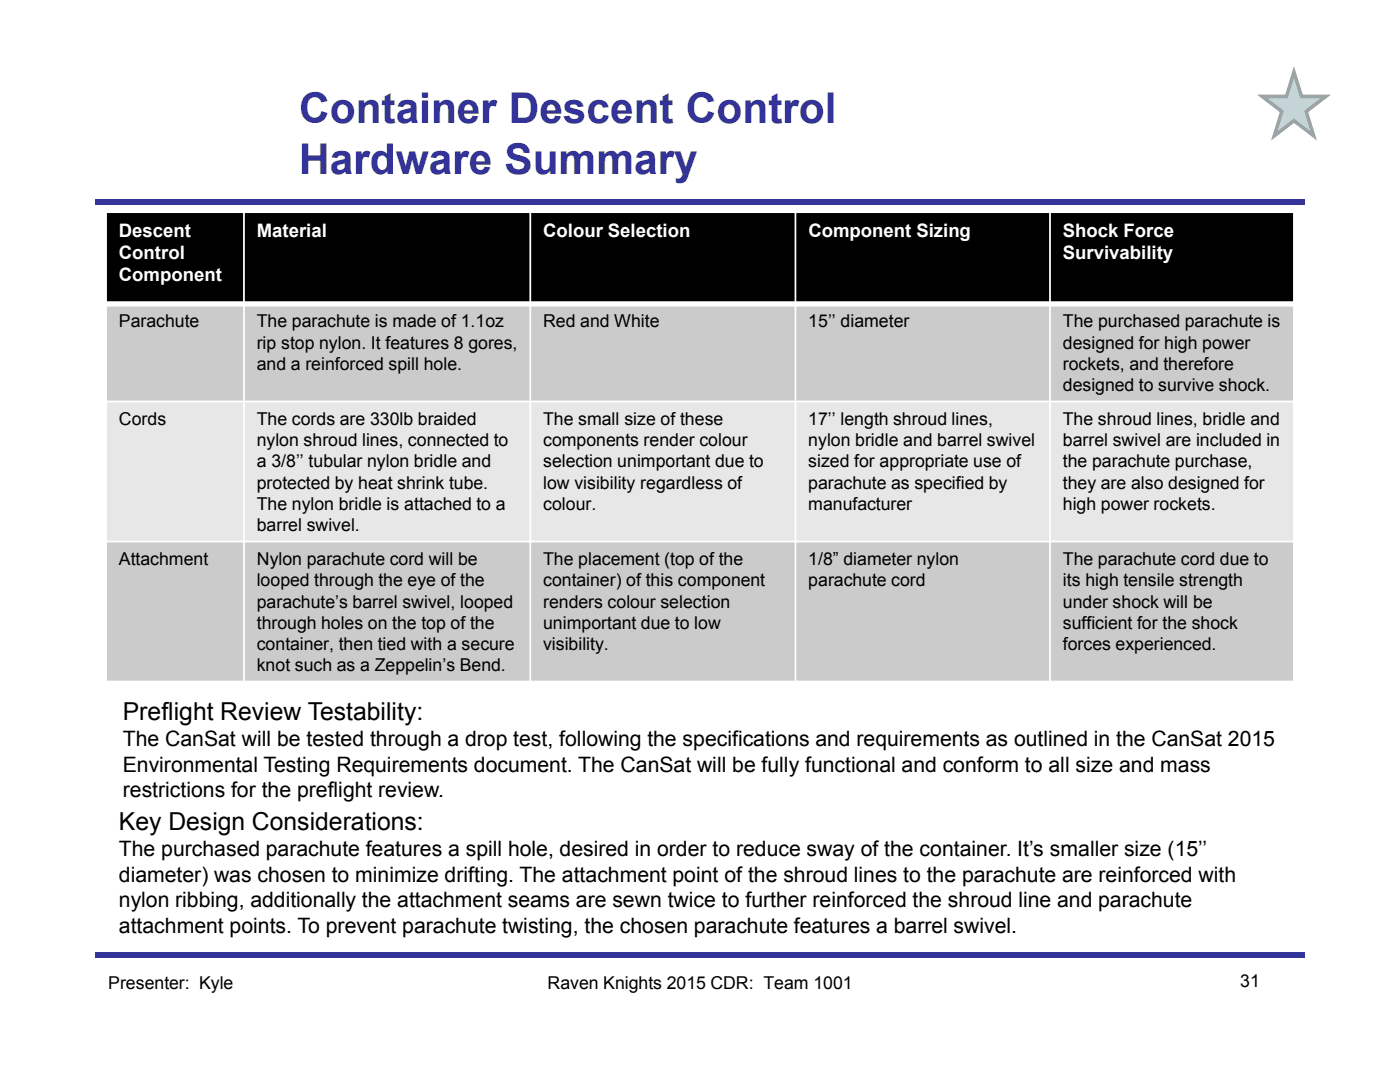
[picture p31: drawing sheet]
<svg xmlns="http://www.w3.org/2000/svg" width="279mm" height="216mm" viewBox="0 0 279 216" stroke-linecap="round" stroke-linejoin="round" font-family="sans-serif">
<defs><g id="words">
<g font-size="8.5" fill="#33339a">
<text x="59.7" y="24.5">Container Descent Control</text>
<text x="59.7" y="34.7">Hardware Summary</text>
</g>
<g font-size="4.9">
<text x="24.5" y="143.7">Preflight Review Testability:</text>
<text x="23.7" y="165.7">Key Design Considerations:</text>
</g>
<g font-size="4.2">
<text x="24.5" y="148.9">The CanSat will be tested through a drop test, following the specifications and requirements as outlined in the CanSat 2015</text>
<text x="24.5" y="154">Environmental Testing Requirements document. The CanSat will be fully functional and conform to all size and mass</text>
<text x="24.5" y="159">restrictions for the preflight review.</text>
<text x="23.7" y="170.9">The purchased parachute features a spill hole, desired in order to reduce sway of the container. It’s smaller size (15’’</text>
<text x="23.7" y="176">diameter) was chosen to minimize drifting. The attachment point of the shroud lines to the parachute are reinforced with</text>
<text x="23.7" y="181.1">nylon ribbing, additionally the attachment seams are sewn twice to further reinforced the shroud line and parachute</text>
<text x="23.7" y="186.1">attachment points. To prevent parachute twisting, the chosen parachute features a barrel swivel.</text>
</g>
<g font-size="3.7" fill="#fff">
<text x="23.7" y="47.2">Descent</text>
<text x="51.2" y="47.2">Material</text>
<text x="108.4" y="47.2">Colour Selection</text>
<text x="161.3" y="47.2">Component Sizing</text>
<text x="212.1" y="47.2">Shock Force</text>
<text x="23.7" y="51.6">Control</text>
<text x="212.1" y="51.6">Survivability</text>
<text x="23.7" y="56.1">Component</text>
</g>
<g font-size="3.5">
<text x="23.7" y="65.3">Parachute</text>
<text x="51.2" y="65.3">The parachute is made of 1.1oz</text>
<text x="108.4" y="65.3">Red and White</text>
<text x="161.3" y="65.3">15’’ diameter</text>
<text x="212.1" y="65.3">The purchased parachute is</text>
<text x="51.2" y="69.6">rip stop nylon. It features 8 gores,</text>
<text x="212.1" y="69.6">designed for high power</text>
<text x="51.2" y="73.8">and a reinforced spill hole.</text>
<text x="212.1" y="73.8">rockets, and therefore</text>
<text x="212.1" y="78">designed to survive shock.</text>
<text x="23.7" y="84.8">Cords</text>
<text x="51.2" y="84.8">The cords are 330lb braided</text>
<text x="51.2" y="89">nylon shroud lines, connected to</text>
<text x="108.4" y="84.8">The small size of these</text>
<text x="108.4" y="89">components render colour</text>
<text x="161.3" y="84.8">17’’ length shroud lines,</text>
<text x="161.3" y="89">nylon bridle and barrel swivel</text>
<text x="212.1" y="84.8">The shroud lines, bridle and</text>
<text x="212.1" y="89">barrel swivel are included in</text>
<text x="51.2" y="93.3">a 3/8’’ tubular nylon bridle and</text>
<text x="108.4" y="93.3">selection unimportant due to</text>
<text x="161.3" y="93.3">sized for appropriate use of</text>
<text x="212.1" y="93.3">the parachute purchase,</text>
<text x="51.2" y="97.5">protected by heat shrink tube.</text>
<text x="51.2" y="101.7">The nylon bridle is attached to a</text>
<text x="108.4" y="97.5">low visibility regardless of</text>
<text x="108.4" y="101.7">colour.</text>
<text x="161.3" y="97.5">parachute as specified by</text>
<text x="161.3" y="101.7">manufacturer</text>
<text x="212.1" y="97.5">they are also designed for</text>
<text x="212.1" y="101.7">high power rockets.</text>
<text x="51.2" y="106">barrel swivel.</text>
<text x="23.7" y="112.8">Attachment</text>
<text x="51.3" y="112.8">Nylon parachute cord will be</text>
<text x="108.4" y="112.8">The placement (top of the</text>
<text x="161.3" y="112.8">1/8” diameter nylon</text>
<text x="212.1" y="112.8">The parachute cord due to</text>
<text x="51.2" y="117">looped through the eye of the</text>
<text x="108.4" y="117">container) of this component</text>
<text x="161.3" y="117">parachute cord</text>
<text x="212.1" y="117">its high tensile strength</text>
<text x="51.2" y="121.2">parachute’s barrel swivel, looped</text>
<text x="51.2" y="125.5">through holes on the top of the</text>
<text x="108.4" y="121.2">renders colour selection</text>
<text x="108.4" y="125.5">unimportant due to low</text>
<text x="212.1" y="121.2">under shock will be</text>
<text x="212.1" y="125.5">sufficient for the shock</text>
<text x="51.2" y="129.7">container, then tied with a secure</text>
<text x="108.4" y="129.7">visibility.</text>
<text x="212.1" y="129.7">forces experienced.</text>
<text x="51.2" y="133.9">knot such as a Zeppelin’s Bend.</text>
<text x="21.6" y="197.3">Presenter: Kyle</text>
<text x="109.3" y="197.3">Raven Knights 2015 CDR: Team 1001</text>
<text x="247.5" y="196.9">31</text>
</g>
</g></defs>
<g fill="#339">
<path d="M19 190h241.3v1h-241.3z"/>
<path d="M19 39.7h241.3v1h-241.3z"/>
</g>
<g fill="#fff">
<path d="M239.2 21.2h14.8v8.4h-14.8z"/>
<path d="M238.9 21l.3-.2 15 .1 .2 .3-.1 8.6-.3 .2-15-.1-.2-.3zM239.2 21.5l.3-.3v8.4l-.3-.3h14.8l-.3 .3v-8.4l.3 .3z"/>
<path d="M238.9 21l.3-.2 15 .1 .2 .3-.1 8.6-.3 .2-15-.1-.2-.3zM239.2 21.5l.3-.3v8.4l-.3-.3h14.8l-.3 .3v-8.4l.3 .3z"/>
</g>
<path d="M251.9 19.2h4.9l1.4-4.8 1.5 4.8h4.9l-3.9 3 1.5 4.9-4-3-3.9 3 1.5-4.9z" fill-rule="evenodd" fill="#bbe0e3"/>
<path d="M250.8 18.9h6l-.4 .2 1.8-5.9 1.9 5.9-.4-.2h5.9l-4.7 3.6 .1-.4 1.8 5.9-4.8-3.6h.5l-4.8 3.6 1.8-5.9 .1 .4zM252.1 19l4.1 3.1-1.5 5.1-.6-.4 4.1-3.2 4.2 3.2-.6 .4-1.5-5.1 4.1-3.1 .2 .6h-5.1l-1.6-5.1h.7l-1.6 5.1h-5.1z" fill="#89a4a7"/>
<path d="M21.2 42.3h237v18.3h-237z" fill="#000"/>
<path d="M21.2 60.6h237v19.5h-237z" fill="#cbcbcb"/>
<path d="M21.2 80.1h237v28h-237z" fill="#e7e7e7"/>
<path d="M21.2 108.1h237v27.9h-237z" fill="#cbcbcb"/>
<path d="M21 42.3h237.4M21.2 42.2v94M48.7 42.2v94M105.8 42.2v94M158.7 42.2v94M209.5 42.2v94M258.2 42.2v94M21 80.1h237.4M21 108.1h237.4M21 136h237.4" fill="none" stroke="#fff" stroke-width=".35"/>
<path d="M21 60.6h237.4" fill="none" stroke="#fff" stroke-width="1.1" stroke-linecap="butt"/>
<use href="#words"/>
</svg>
